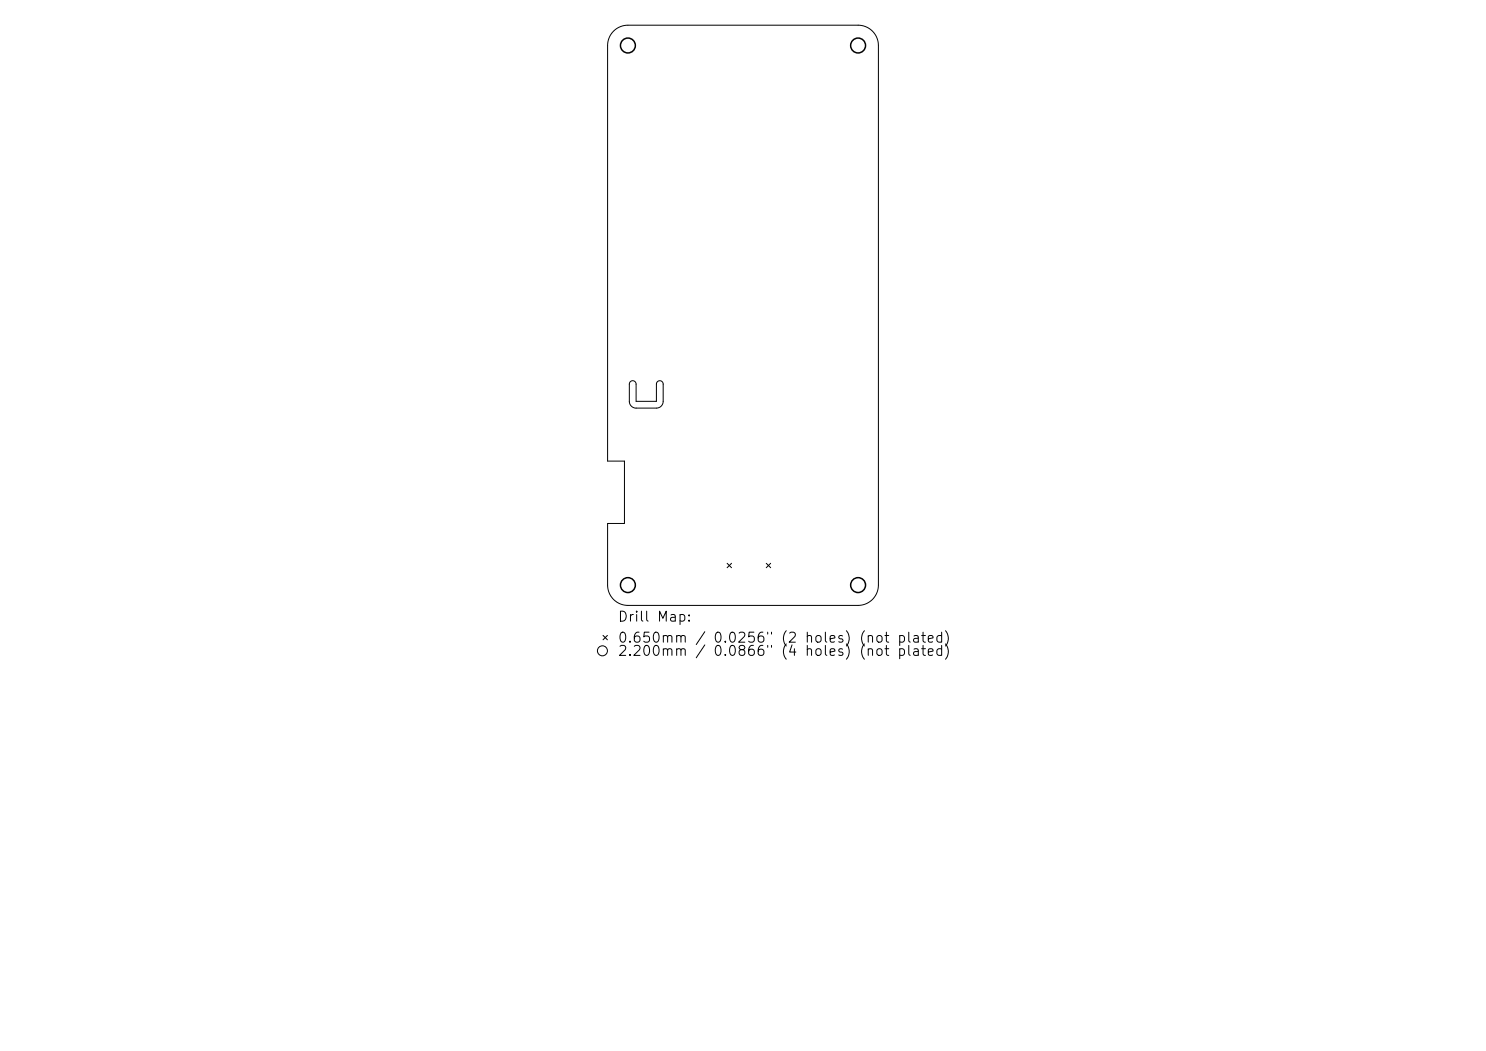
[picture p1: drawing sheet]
<svg xmlns="http://www.w3.org/2000/svg" width="297mm" height="210mm" viewBox="0 0 297 210" stroke-linecap="round" stroke-linejoin="round" font-family="sans-serif">
<defs><g id="words">
<g font-size="2">
<text x="123.3" y="124.7">Drill Map:</text>
<text x="123.3" y="128.9">0.650mm / 0.0256&quot; (2 holes) (not plated)</text>
<text x="123.3" y="131.6">2.200mm / 0.0866&quot; (4 holes) (not plated)</text>
</g>
</g></defs>
<g fill="none" stroke="#000" stroke-width=".2">
<path d="M122.6 6.2a4.1 4.1 0 0 1 2.9-1.2h46a4.1 4.1 0 0 1 4.1 4.1v107.8a4.1 4.1 0 0 1-4.1 4.1h-46a4.1 4.1 0 0 1-4.1-4.1v-12.3h3.4v-12.5h-3.4v-83a4.1 4.1 0 0 1 1.2-2.9zM126 76.3a.68 .68 0 0 1 .7-.2 .68 .68 0 0 1 .4 .6v3.5h4.1v-3.5a.68 .68 0 0 1 .7-.6 .68 .68 0 0 1 .6 .7v3.4a1.35 1.35 0 0 1-1.3 1.3h-4.1a1.35 1.35 0 0 1-1.3-1.3v-3.5zM145.3 112.6l.9 .8M146.2 112.6l-.9 .8M153.1 112.6l.9 .8M154 112.6l-.9 .8M120.5 127l.9 .8M121.4 127l-.9 .8"/>
<circle cx="120.4" cy="130" r="1"/>
</g>
<g fill="none" stroke="#000" stroke-width=".3">
<circle cx="125.5" cy="9.1" r="1.49"/>
<circle cx="171.5" cy="9.1" r="1.49"/>
<circle cx="125.5" cy="116.9" r="1.49"/>
<circle cx="171.5" cy="116.9" r="1.49"/>
</g>
<use href="#words"/>
</svg>
